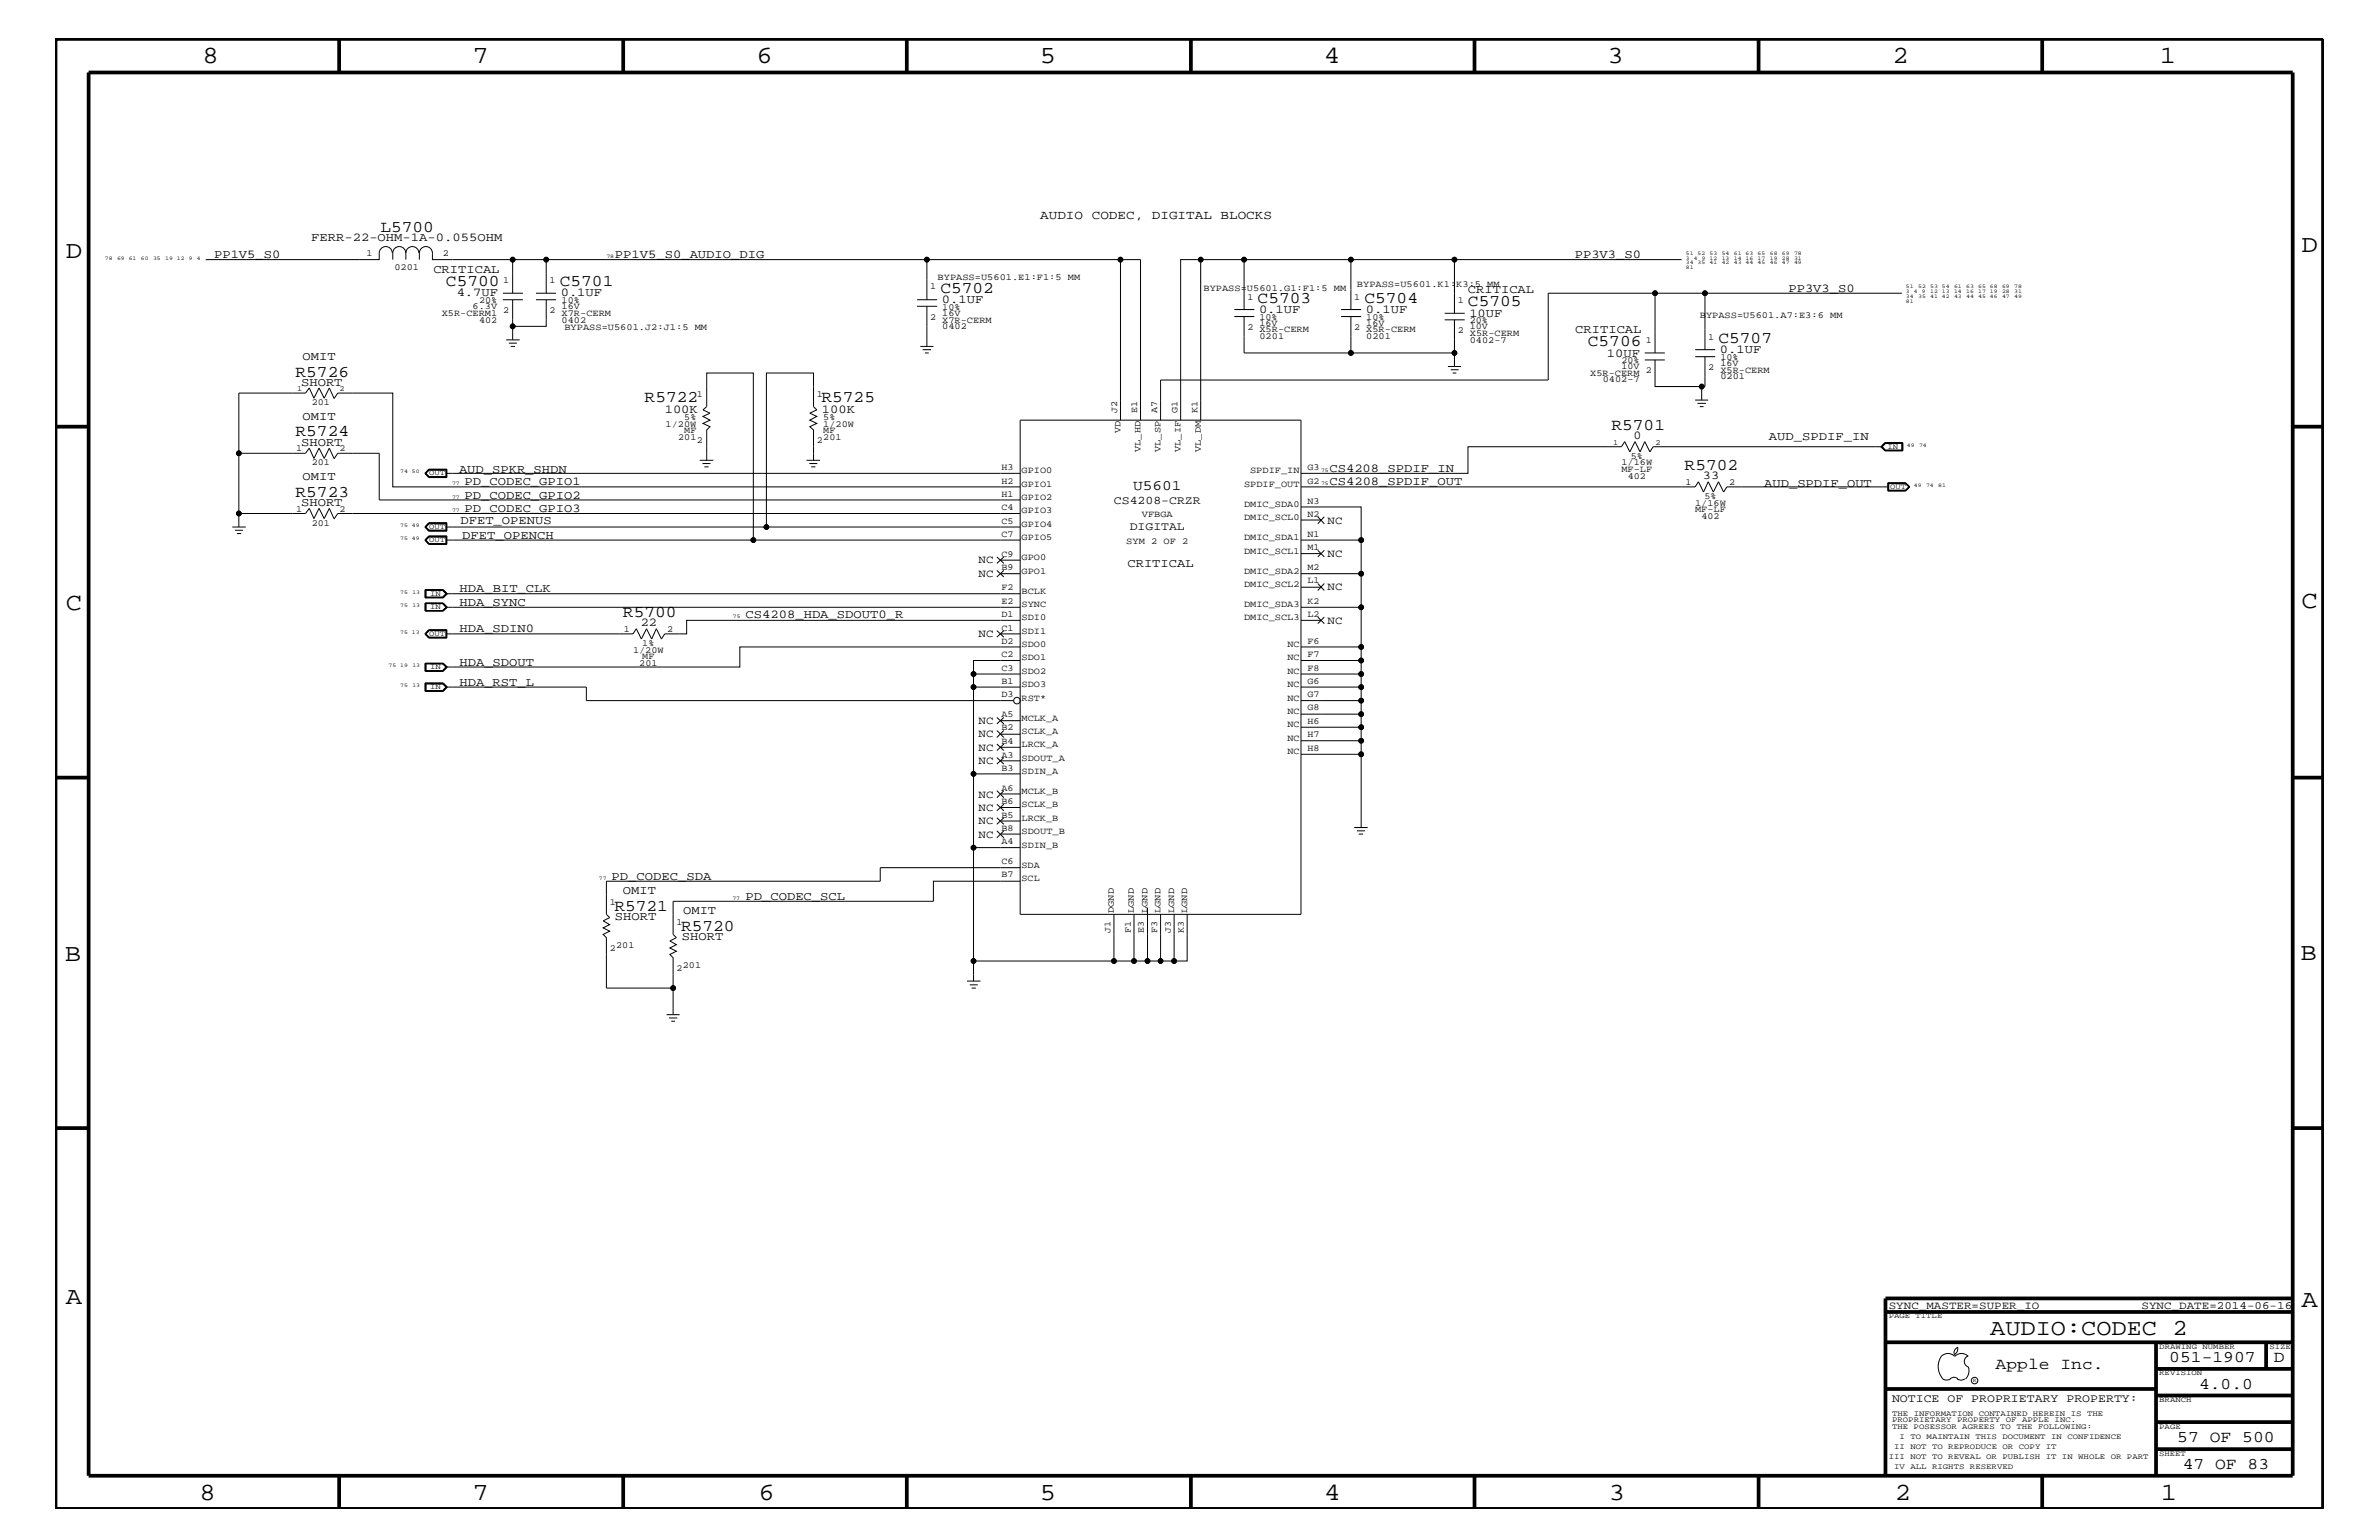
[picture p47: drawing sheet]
<svg xmlns="http://www.w3.org/2000/svg" width="432mm" height="279mm" viewBox="0 0 432 279" stroke-linecap="round" stroke-linejoin="round" font-family="sans-serif">
<defs><g id="words">
<g font-size="4.5">
<text x="36.7" y="11.5">8</text>
<text x="85.8" y="11.5">7</text>
<text x="137.3" y="11.5">6</text>
<text x="188.7" y="11.5">5</text>
<text x="240.3" y="11.5">4</text>
<text x="291.8" y="11.5">3</text>
<text x="343.5" y="11.5">2</text>
<text x="392" y="11.5">1</text>
<text x="11.9" y="46.8">D</text>
<text x="417.7" y="45.7">D</text>
<text x="11.9" y="110.6">C</text>
<text x="417.7" y="110.3">C</text>
<text x="11.8" y="174.3">B</text>
<text x="417.6" y="174.2">B</text>
<text x="11.9" y="236.7">A</text>
<text x="417.7" y="237.1">A</text>
<text x="36.2" y="272.1">8</text>
<text x="85.8" y="272.1">7</text>
<text x="137.7" y="272.1">6</text>
<text x="188.7" y="272.1">5</text>
<text x="240.4" y="272.1">4</text>
<text x="292" y="272.1">3</text>
<text x="343.9" y="272.1">2</text>
<text x="392.2" y="272.1">1</text>
</g>
<text font-size="4.1" x="361.2" y="242.3">AUDIO:CODEC 2</text>
<g font-size="3">
<text x="69" y="42.1">L5700</text>
<text x="80.9" y="51.9">C5700</text>
<text x="101.6" y="51.9">C5701</text>
<text x="170.7" y="53.2">C5702</text>
<text x="228.3" y="55">C5703</text>
<text x="247.6" y="55">C5704</text>
<text x="266.4" y="55.6">C5705</text>
<text x="288.2" y="62.9">C5706</text>
<text x="311.9" y="62.3">C5707</text>
<text x="53.6" y="68.4">R5726</text>
<text x="117" y="73">R5722</text>
<text x="149.1" y="73">R5725</text>
<text x="53.6" y="79.2">R5724</text>
<text x="292.5" y="78">R5701</text>
<text x="305.8" y="85.3">R5702</text>
<text x="53.6" y="90.1">R5723</text>
<text x="113.1" y="112">R5700</text>
<text x="111.5" y="165.2">R5721</text>
<text x="123.6" y="168.9">R5720</text>
<text x="362.2" y="248.4">Apple Inc.</text>
<text x="393.7" y="247.1">051-1907</text>
<text x="399.2" y="252">4.0.0</text>
<text x="412.7" y="247.1">D</text>
<text x="395.2" y="261.6">57 OF 500</text>
<text x="396.2" y="266.6">47 OF 83</text>
</g>
<text font-size="2.6" x="205.7" y="88.9">U5601</text>
<text font-size="2.3" x="188.8" y="39.8">AUDIO CODEC, DIGITAL BLOCKS</text>
<g font-size="2.2">
<text x="38.9" y="46.8">PP1V5_S0</text>
<text x="56.5" y="43.8">FERR-22-OHM-1A-0.055OHM</text>
<text x="111.6" y="46.8">PP1V5_S0_AUDIO_DIG</text>
<text x="285.8" y="46.8">PP3V3_S0</text>
<text x="78.7" y="49.6">CRITICAL</text>
<text x="82.9" y="53.8">4.7UF</text>
<text x="101.8" y="53.8">0.1UF</text>
<text x="266.4" y="53.2">CRITICAL</text>
<text x="324.6" y="52.9">PP3V3_S0</text>
<text x="170.9" y="55">0.1UF</text>
<text x="228.5" y="56.8">0.1UF</text>
<text x="247.9" y="56.8">0.1UF</text>
<text x="266.7" y="57.4">10UF</text>
<text x="54.9" y="65.3">OMIT</text>
<text x="285.9" y="60.4">CRITICAL</text>
<text x="291.7" y="64.7">10UF</text>
<text x="312.2" y="64">0.1UF</text>
<text x="54.7" y="70">SHORT</text>
<text x="54.9" y="76.2">OMIT</text>
<text x="120.6" y="74.9">100K</text>
<text x="149.2" y="74.9">100K</text>
<text x="54.7" y="80.9">SHORT</text>
<text x="296.5" y="79.7">0</text>
<text x="321.1" y="79.9">AUD_SPDIF_IN</text>
<text x="54.9" y="87.1">OMIT</text>
<text x="83.3" y="85.8">AUD_SPKR_SHDN</text>
<text x="84.3" y="88.1">PD_CODEC_GPIO1</text>
<text x="241.3" y="88.1">CS4208_SPDIF_OUT</text>
<text x="241.3" y="85.6">CS4208_SPDIF_IN</text>
<text x="309.1" y="87">33</text>
<text x="320.2" y="88.3">AUD_SPDIF_OUT</text>
<text x="54.7" y="91.8">SHORT</text>
<text x="83.6" y="95.1">DFET_OPENUS</text>
<text x="84.3" y="92.9">PD_CODEC_GPIO3</text>
<text x="84.3" y="90.5">PD_CODEC_GPIO2</text>
<text x="83.9" y="97.7">DFET_OPENCH</text>
<text x="83.4" y="107.5">HDA_BIT_CLK</text>
<text x="204.6" y="102.9">CRITICAL</text>
<text x="83.4" y="109.9">HDA_SYNC</text>
<text x="116.3" y="113.7">22</text>
<text x="135.3" y="112.1">CS4208_HDA_SDOUT0_R</text>
<text x="83.4" y="114.8">HDA_SDIN0</text>
<text x="83.4" y="124.4">HDA_RST_L</text>
<text x="83.4" y="120.8">HDA_SDOUT</text>
<text x="111" y="159.6">PD_CODEC_SDA</text>
<text x="111.6" y="167">SHORT</text>
<text x="113.1" y="162.2">OMIT</text>
<text x="124" y="165.9">OMIT</text>
<text x="135.3" y="163.3">PD_CODEC_SCL</text>
<text x="123.8" y="170.6">SHORT</text>
</g>
<g font-size="2.1">
<text x="202.2" y="91.4">CS4208-CRZR</text>
<text x="205.1" y="96.2">DIGITAL</text>
<text x="343.4" y="254.4">NOTICE OF PROPRIETARY PROPERTY:</text>
</g>
<g font-size="2">
<text x="241" y="95">NC</text>
<text x="241" y="101">NC</text>
<text x="177.6" y="102.2">NC</text>
<text x="177.6" y="104.7">NC</text>
<text x="241" y="107.1">NC</text>
<text x="241" y="113.1">NC</text>
<text x="177.6" y="115.6">NC</text>
<text x="177.6" y="131.3">NC</text>
<text x="177.6" y="133.8">NC</text>
<text x="177.6" y="136.2">NC</text>
<text x="177.6" y="138.6">NC</text>
<text x="177.6" y="144.7">NC</text>
<text x="177.6" y="147.1">NC</text>
<text x="177.6" y="149.5">NC</text>
<text x="177.6" y="152">NC</text>
<text x="342.8" y="237.4">SYNC_MASTER=SUPER_IO</text>
<text x="388.7" y="237.4">SYNC_DATE=2014-06-16</text>
</g>
<g font-size="1.7">
<text x="66.5" y="46.5">1</text>
<text x="80.3" y="46.5">2</text>
<text x="71.6" y="49.1">0201</text>
<text x="91.4" y="51.3">1</text>
<text x="99.7" y="51.3">1</text>
<text x="168.8" y="52.5">1</text>
<text x="170.2" y="50.7">BYPASS=U5601.E1:F1:5 MM</text>
<text x="218.4" y="52.9">BYPASS=U5601.G1:F1:5 MM</text>
<text x="246.3" y="52.1">BYPASS=U5601.K1:K3:5 MM</text>
<text x="80.2" y="57.3">X5R-CERM1</text>
<text x="85.8" y="56.1">6.3V</text>
<text x="87" y="55">20%</text>
<text x="87" y="58.5">402</text>
<text x="91.4" y="56.8">2</text>
<text x="99.7" y="56.8">2</text>
<text x="101.9" y="55">10%</text>
<text x="101.9" y="57.3">X7R-CERM</text>
<text x="101.9" y="58.5">0402</text>
<text x="101.9" y="56.1">16V</text>
<text x="102.4" y="59.9">BYPASS=U5601.J2:J1:5 MM</text>
<text x="168.8" y="58">2</text>
<text x="171" y="57.3">16V</text>
<text x="171" y="56.2">10%</text>
<text x="171" y="59.7">0402</text>
<text x="171" y="58.5">X7R-CERM</text>
<text x="226.4" y="59.8">2</text>
<text x="226.4" y="54.4">1</text>
<text x="228.6" y="59.1">16V</text>
<text x="228.6" y="58">10%</text>
<text x="245.8" y="59.8">2</text>
<text x="245.8" y="54.4">1</text>
<text x="248" y="59.1">16V</text>
<text x="248" y="58">10%</text>
<text x="264.6" y="55">1</text>
<text x="266.8" y="59.7">10V</text>
<text x="266.8" y="58.6">20%</text>
<text x="308.5" y="57.7">BYPASS=U5601.A7:E3:6 MM</text>
<text x="228.6" y="61.5">0201</text>
<text x="228.6" y="60.3">X5R-CERM</text>
<text x="248" y="61.5">0201</text>
<text x="248" y="60.3">X5R-CERM</text>
<text x="264.6" y="60.4">2</text>
<text x="266.8" y="62.2">0402-7</text>
<text x="266.8" y="60.9">X5R-CERM</text>
<text x="294.3" y="65.9">20%</text>
<text x="298.7" y="62.3">1</text>
<text x="310" y="61.7">1</text>
<text x="312.3" y="65.3">10%</text>
<text x="126.5" y="72">1</text>
<text x="148.3" y="72">1</text>
<text x="288.6" y="68.2">X5R-CERM</text>
<text x="290.9" y="69.4">0402-7</text>
<text x="294.3" y="67">10V</text>
<text x="298.7" y="67.7">2</text>
<text x="310" y="67.1">2</text>
<text x="312.3" y="66.4">16V</text>
<text x="312.3" y="67.6">X5R-CERM</text>
<text x="312.3" y="68.8">0201</text>
<text x="56.6" y="73.5">201</text>
<text x="120.8" y="77.4">1/20W</text>
<text x="124.2" y="76.2">5%</text>
<text x="149.4" y="77.4">1/20W</text>
<text x="149.4" y="76.2">5%</text>
<text x="202.8" y="75" transform="rotate(-90 202.8 75)">J2</text>
<text x="206.4" y="75" transform="rotate(-90 206.4 75)">E1</text>
<text x="210.1" y="75" transform="rotate(-90 210.1 75)">A7</text>
<text x="213.7" y="75" transform="rotate(-90 213.7 75)">G1</text>
<text x="217.3" y="75" transform="rotate(-90 217.3 75)">K1</text>
<text x="53.8" y="81.9">1</text>
<text x="61.6" y="81.9">2</text>
<text x="123.1" y="79.9">201</text>
<text x="124.2" y="78.6">MF</text>
<text x="126.5" y="80.5">2</text>
<text x="148.3" y="80.5">2</text>
<text x="149.4" y="79.9">201</text>
<text x="149.4" y="78.6">MF</text>
<text x="203.4" y="78.6" transform="rotate(-90 203.4 78.6)">VD</text>
<text x="207" y="82" transform="rotate(-90 207 82)">VL_HD</text>
<text x="210.7" y="82" transform="rotate(-90 210.7 82)">VL_SP</text>
<text x="214.3" y="82" transform="rotate(-90 214.3 82)">VL_IF</text>
<text x="217.9" y="82" transform="rotate(-90 217.9 82)">VL_DM</text>
<text x="296" y="83.3">5%</text>
<text x="56.6" y="84.4">201</text>
<text x="181.8" y="85.3">H3</text>
<text x="181.8" y="87.7">H2</text>
<text x="185.4" y="85.9">GPIO0</text>
<text x="185.4" y="88.3">GPIO1</text>
<text x="225.8" y="88.3">SPDIF_OUT</text>
<text x="226.9" y="85.9">SPDIF_IN</text>
<text x="237.3" y="87.7">G2</text>
<text x="237.3" y="85.3">G3</text>
<text x="294.3" y="85.6">MF-LF</text>
<text x="294.3" y="84.4">1/16W</text>
<text x="295.4" y="86.9">402</text>
<text x="305.9" y="88">1</text>
<text x="313.9" y="88">2</text>
<text x="53.8" y="92.8">1</text>
<text x="56.6" y="95.4">201</text>
<text x="61.6" y="92.8">2</text>
<text x="181.8" y="95">C5</text>
<text x="181.8" y="92.6">C4</text>
<text x="181.8" y="90.1">H1</text>
<text x="185.4" y="95.6">GPIO4</text>
<text x="185.4" y="93.2">GPIO3</text>
<text x="185.4" y="90.7">GPIO2</text>
<text x="207.3" y="93.8">VFBGA</text>
<text x="225.8" y="94.3">DMIC_SCL0</text>
<text x="225.8" y="92">DMIC_SDA0</text>
<text x="237.3" y="93.8">N2</text>
<text x="237.3" y="91.4">N3</text>
<text x="307.7" y="92.9">MF-LF</text>
<text x="307.7" y="91.7">1/16W</text>
<text x="308.8" y="94.2">402</text>
<text x="309.4" y="90.5">5%</text>
<text x="181.8" y="97.4">C7</text>
<text x="181.8" y="101">C9</text>
<text x="185.4" y="98">GPIO5</text>
<text x="185.4" y="101.6">GPO0</text>
<text x="204.4" y="98.7">SYM 2 OF 2</text>
<text x="225.8" y="100.4">DMIC_SCL1</text>
<text x="225.8" y="98">DMIC_SDA1</text>
<text x="237.3" y="99.9">M1</text>
<text x="237.3" y="97.4">N1</text>
<text x="181.8" y="107.1">F2</text>
<text x="181.8" y="103.5">B9</text>
<text x="185.4" y="107.7">BCLK</text>
<text x="185.4" y="104.1">GPO1</text>
<text x="225.8" y="106.5">DMIC_SCL2</text>
<text x="225.8" y="104.1">DMIC_SDA2</text>
<text x="237.3" y="105.9">L1</text>
<text x="237.3" y="103.5">M2</text>
<text x="181.8" y="109.5">E2</text>
<text x="181.8" y="112">D1</text>
<text x="185.4" y="110.2">SYNC</text>
<text x="185.4" y="112.6">SDI0</text>
<text x="225.8" y="112.6">DMIC_SCL3</text>
<text x="225.8" y="110.2">DMIC_SDA3</text>
<text x="237.3" y="112">L2</text>
<text x="237.3" y="109.5">K2</text>
<text x="113.2" y="114.7">1</text>
<text x="114.9" y="118.4">1/20W</text>
<text x="116.6" y="119.6">MF</text>
<text x="116.6" y="117.2">1%</text>
<text x="121.1" y="114.7">2</text>
<text x="181.8" y="119.2">C2</text>
<text x="181.8" y="116.8">D2</text>
<text x="181.8" y="114.4">C1</text>
<text x="185.4" y="119.8">SDO1</text>
<text x="185.4" y="117.4">SDO0</text>
<text x="185.4" y="115">SDI1</text>
<text x="233.7" y="119.8">NC</text>
<text x="233.7" y="117.4">NC</text>
<text x="237.3" y="119.2">F7</text>
<text x="237.3" y="116.8">F6</text>
<text x="116" y="120.8">201</text>
<text x="181.8" y="124.1">B1</text>
<text x="181.8" y="121.7">C3</text>
<text x="185.4" y="124.7">SDO3</text>
<text x="185.4" y="122.3">SDO2</text>
<text x="233.7" y="124.7">NC</text>
<text x="233.7" y="122.3">NC</text>
<text x="237.3" y="124.1">G6</text>
<text x="237.3" y="121.7">F8</text>
<text x="181.8" y="126.5">D3</text>
<text x="181.8" y="130.2">A5</text>
<text x="185.4" y="127.1">RST*</text>
<text x="185.4" y="130.8">MCLK_A</text>
<text x="233.7" y="131.9">NC</text>
<text x="233.7" y="129.6">NC</text>
<text x="233.7" y="127.1">NC</text>
<text x="237.3" y="131.3">H6</text>
<text x="237.3" y="128.9">G8</text>
<text x="237.3" y="126.5">G7</text>
<text x="181.8" y="132.5">B2</text>
<text x="181.8" y="135">B4</text>
<text x="181.8" y="137.4">A3</text>
<text x="185.4" y="133.2">SCLK_A</text>
<text x="185.4" y="135.6">LRCK_A</text>
<text x="233.7" y="136.8">NC</text>
<text x="233.7" y="134.4">NC</text>
<text x="237.3" y="136.2">H8</text>
<text x="237.3" y="133.8">H7</text>
<text x="181.8" y="143.5">A6</text>
<text x="181.8" y="139.8">B3</text>
<text x="185.4" y="138">SDOUT_A</text>
<text x="185.4" y="140.4">SDIN_A</text>
<text x="181.8" y="148.4">B5</text>
<text x="181.8" y="145.9">B6</text>
<text x="185.4" y="149">LRCK_B</text>
<text x="185.4" y="146.5">SCLK_B</text>
<text x="185.4" y="144">MCLK_B</text>
<text x="181.8" y="153.2">A4</text>
<text x="181.8" y="150.7">B8</text>
<text x="185.4" y="153.8">SDIN_B</text>
<text x="185.4" y="151.3">SDOUT_B</text>
<text x="181.8" y="159.2">B7</text>
<text x="181.8" y="156.8">C6</text>
<text x="185.4" y="159.9">SCL</text>
<text x="185.4" y="157.4">SDA</text>
<text x="110.7" y="164.1">1</text>
<text x="122.8" y="167.8">1</text>
<text x="202.2" y="165.6" transform="rotate(-90 202.2 165.6)">DGND</text>
<text x="205.8" y="165.6" transform="rotate(-90 205.8 165.6)">LGND</text>
<text x="208.3" y="165.6" transform="rotate(-90 208.3 165.6)">LGND</text>
<text x="210.7" y="165.6" transform="rotate(-90 210.7 165.6)">LGND</text>
<text x="213.1" y="165.6" transform="rotate(-90 213.1 165.6)">LGND</text>
<text x="215.5" y="165.6" transform="rotate(-90 215.5 165.6)">LGND</text>
<text x="110.7" y="172.6">2</text>
<text x="111.8" y="172">201</text>
<text x="201.6" y="169.3" transform="rotate(-90 201.6 169.3)">J1</text>
<text x="205.2" y="169.3" transform="rotate(-90 205.2 169.3)">F1</text>
<text x="207.6" y="169.3" transform="rotate(-90 207.6 169.3)">E3</text>
<text x="210.1" y="169.3" transform="rotate(-90 210.1 169.3)">F3</text>
<text x="212.5" y="169.3" transform="rotate(-90 212.5 169.3)">J3</text>
<text x="214.9" y="169.3" transform="rotate(-90 214.9 169.3)">K3</text>
<text x="122.8" y="176.2">2</text>
<text x="124" y="175.6">201</text>
</g>
<g font-size="1.4">
<text x="53.9" y="71">1</text>
<text x="61.6" y="71">2</text>
<text x="292.8" y="80.7">1</text>
<text x="300.5" y="80.7">2</text>
<text x="342.6" y="81.4">IN</text>
<text x="77.9" y="86.2">OUT</text>
<text x="343.1" y="88.7">OUT</text>
<text x="77.9" y="96">OUT</text>
<text x="77.9" y="98.4">OUT</text>
<text x="78.1" y="108.1">IN</text>
<text x="78.1" y="110.5">IN</text>
<text x="77.9" y="115.3">OUT</text>
<text x="78.1" y="125.1">IN</text>
<text x="78.1" y="121.4">IN</text>
<text x="342.8" y="239.2">PAGE TITLE</text>
<text x="391.9" y="244.7">DRAWING NUMBER</text>
<text x="411.9" y="244.7">SIZE</text>
<text x="391.9" y="249.5">REVISION</text>
<text x="343.4" y="256.8">THE INFORMATION CONTAINED HEREIN IS THE</text>
<text x="391.9" y="254.4">BRANCH</text>
<text x="343.4" y="258">PROPRIETARY PROPERTY OF APPLE INC.</text>
<text x="343.4" y="259.3">THE POSESSOR AGREES TO THE FOLLOWING:</text>
<text x="343.8" y="262.9">II NOT TO REPRODUCE OR COPY IT</text>
<text x="344.8" y="261.1">I TO MAINTAIN THIS DOCUMENT IN CONFIDENCE</text>
<text x="391.9" y="259.3">PAGE</text>
<text x="342.8" y="264.7">III NOT TO REVEAL OR PUBLISH IT IN WHOLE OR PART</text>
<text x="343.8" y="266.6">IV ALL RIGHTS RESERVED</text>
<text x="391.9" y="264.1">SHEET</text>
</g>
<g font-size="1">
<text x="19.1" y="47.1">78</text>
<text x="21.3" y="47.1">69 61</text>
<text x="25.6" y="47.1">60</text>
<text x="27.8" y="47.1">35</text>
<text x="30" y="47.1">19 12</text>
<text x="34.3" y="47.1">9</text>
<text x="35.7" y="47.1">4</text>
<text x="110.1" y="46.8">78</text>
<text x="306" y="47.1">3</text>
<text x="306" y="47.9">34 35</text>
<text x="306" y="46.3">51 52</text>
<text x="307.4" y="47.1">4</text>
<text x="308.9" y="47.1">9</text>
<text x="310.3" y="47.1">12</text>
<text x="310.3" y="47.9">41</text>
<text x="310.3" y="46.3">53</text>
<text x="312.5" y="47.1">13</text>
<text x="312.5" y="47.9">42</text>
<text x="312.5" y="46.3">54</text>
<text x="314.7" y="47.1">14 16</text>
<text x="314.7" y="47.9">43 44</text>
<text x="314.7" y="46.3">61 63</text>
<text x="319" y="47.1">17</text>
<text x="319" y="47.9">45</text>
<text x="319" y="46.3">65</text>
<text x="321.2" y="47.1">19</text>
<text x="321.2" y="47.9">46</text>
<text x="321.2" y="46.3">68</text>
<text x="323.4" y="47.1">28</text>
<text x="323.4" y="47.9">47</text>
<text x="323.4" y="46.3">69</text>
<text x="325.6" y="47.1">31</text>
<text x="325.6" y="47.9">49</text>
<text x="325.6" y="46.3">78</text>
<text x="306" y="48.9">81</text>
<text x="345.9" y="53.2">3</text>
<text x="345.9" y="52.3">51</text>
<text x="347.4" y="53.2">4</text>
<text x="348.1" y="52.3">52</text>
<text x="348.8" y="53.2">9</text>
<text x="350.4" y="53.2">12 13</text>
<text x="350.4" y="52.3">53 54</text>
<text x="354.7" y="53.2">14</text>
<text x="354.7" y="52.3">61</text>
<text x="356.9" y="53.2">16</text>
<text x="356.9" y="52.3">63</text>
<text x="359.1" y="53.2">17 19</text>
<text x="359.1" y="52.3">65 68</text>
<text x="363.4" y="53.2">28</text>
<text x="363.4" y="52.3">69</text>
<text x="365.6" y="53.2">31</text>
<text x="365.6" y="52.3">78</text>
<text x="345.9" y="54">34</text>
<text x="345.9" y="54.9">81</text>
<text x="348.1" y="54">35</text>
<text x="350.4" y="54">41 42</text>
<text x="354.7" y="54">43</text>
<text x="356.9" y="54">44</text>
<text x="359.1" y="54">45 46</text>
<text x="363.4" y="54">47</text>
<text x="365.6" y="54">49</text>
<text x="346.1" y="81.1">49</text>
<text x="348.3" y="81.1">74</text>
<text x="72.6" y="85.9">74 50</text>
<text x="82" y="88.1">77</text>
<text x="239.8" y="88.1">75</text>
<text x="239.8" y="85.6">75</text>
<text x="347.4" y="88.3">49</text>
<text x="349.6" y="88.3">74</text>
<text x="351.8" y="88.3">81</text>
<text x="72.6" y="95.6">75 49</text>
<text x="82" y="92.9">77</text>
<text x="82" y="90.5">77</text>
<text x="72.6" y="98">75 49</text>
<text x="72.6" y="107.7">75</text>
<text x="74.8" y="107.7">13</text>
<text x="72.6" y="110.2">75</text>
<text x="74.8" y="110.2">13</text>
<text x="133" y="112.1">75</text>
<text x="72.6" y="115">75 13</text>
<text x="70.5" y="121">75 19</text>
<text x="72.6" y="124.7">75</text>
<text x="74.8" y="124.7">13</text>
<text x="74.8" y="121">13</text>
<text x="108.7" y="159.6">77</text>
<text x="132.9" y="163.3">77</text>
<text x="358.1" y="250.7">R</text>
</g>
</g></defs>
<g fill="none" stroke="#000" stroke-width=".18">
<path d="M71.2 45.9a1.19 1.19 0 0 0-1.2-1.2 1.19 1.19 0 0 0-1.2 1.2v1.2h-31.5M73.7 45.9a1.19 1.19 0 0 1 1.1-1.2 1.19 1.19 0 0 1 1.2 1.2M73.7 45.9a1.19 1.19 0 0 0-1.2-1.2 1.19 1.19 0 0 0-1.2 1.2v1.2M73.7 45.9v1.2M76.1 47.1v-1.2a1.19 1.19 0 0 1 1.2-1.2 1.19 1.19 0 0 1 1.2 1.2v1.2h14.5M91.3 54.4h3.6M91.3 53.2h3.6M93 53.2v-6.1h6.1v6.1M93 54.4v7.3M97.3 54.4h3.6M97.3 53.2h3.6M99.1 54.4v4.8h-6.1"/>
<path d="M99.1 47.1h69.1v7.3M166.5 55.6h3.6M166.5 54.4h3.6M168.2 47.1h38.8v29.1M168.2 55.6v7.3M203.4 47.1v29.1M217.9 47.1h-3.6v29.1M224 57.4h3.7M224 56.2h3.7M225.8 47.1h-7.9v29.1M225.8 57.4v6.6h19.4M243.4 57.4h3.7"/>
<path d="M243.4 56.2h3.7M245.2 57.4v6.6h18.8M245.2 47.1h-19.4v9.1M262.2 58h3.7M262.2 56.8h3.7M264 47.1h-18.8v9.1M264 58v8.5M300.4 53.2h-19.4v15.7h-70.3v7.3M305.2 47.1h-41.2v9.7M309.5 53.2h-9.1v10.8M345.2 53.2h-35.7v10.2M60.6 72.3l.7-1h10v17h113.9"/>
<path d="M60.6 72.2l-.8-1.8-1 1.8-.9-1.8-.9 1.8-.9-1.8-.6 .9h-12.2v10.9M91.9 61.7h2.4M92.4 62.3h1.4M92.7 62.9h.8M167 62.9h2.4M167.5 63.4h1.5M167.9 64h.7M185.2 76.2h50.9v89.7h-50.9zM262.8 66.5h2.4M263.3 67.1h1.5M263.7 67.7h.6M298.5 64h3.7"/>
<path d="M298.5 65.3h3.7M300.4 65.3v4.8h8.5v2.5M307.7 63.4h3.6M307.7 72.6h2.3M307.7 64.7h3.6M308.1 73.2h1.5M308.5 73.8h.7M309.5 64.7v5.4h-.6M42.2 95.6h2.4M42.7 96.2h1.4M43 96.8h.8M43.3 93.2v2.4"/>
<path d="M60.6 83.2l-.8-1.9-1 1.9-.9-1.9-.9 1.9-.9-1.9-.6 .9h-12.2v11h12.2l.6-1 .9 1.9 .9-1.9 .9 1.9 1-1.9 .8 1.9M60.6 83.3l.7-1.1h7.5v8.5h116.4M77.1 98l.8-.7h3.1v1.4M77.1 98l.8 .7M77.1 85.9l.8 .7M77.3 85.9l.6-.6h3v1.2h-3zM77.8 97.2h3.3v1.5h-3.3l-.7-.7zM77.8 85.1h3.3v1.5h-3.3l-.7-.7zM77.8 94.9h3.3v1.5h-3.3l-.7-.8zM77.9 97.4l-.6 .6 .6 .7M77.9 96.2l-.6-.6 .6-.6h3v1.2M77.9 85.2h3.1v1.4h-3.1"/>
<path d="M77.9 97.4l-.7 .6 .7 .7M77.9 98.7h3.1M77.9 97.4h3.1M77.9 85.2l-.8 .7M77.9 85.2l-.7 .7 .7 .7M77.9 96.2h3.1M77.9 94.9l-.8 .7M80.9 97.4v1.3M80.9 98h55.8M80.9 85.9h104.3M80.9 95.6h58.2M81 94.9v1.4h-3.1l-.8-.7"/>
<path d="M81 94.9h-3.1l-.7 .7 .7 .6M127 83.5h2.5M127.5 84.1h1.4M127.8 84.7h.8M128.3 83.5v-5.5l.6-.6-1.3-.6 1.3-.6-1.3-.6 1.3-.6-1.3-.6 .7-.6v-6.1h8.4v30.3h48.5M146.4 83.5h2.4M146.9 84.1h1.4M147.2 84.7h.8M147.7 83.5v-5.5l-.7-.6 1.3-.6-1.3-.6 1.3-.6-1.3-.6 1.3-.6-.6-.6v-6.1h-8.6v27.9h46.1M185.2 93.2h-123.9l-.7 1M236.1 92h11v6h-11M236.1 88.3h71.6l.6-.9 .9 1.9 .8-1.9 1 1.9 .9-1.9 .9 1.9 .6-1h29.4"/>
<path d="M236.1 94.3h3.7M239.2 93.8l1.2 1.2M239.2 99.9l1.2 1.1M240.4 93.8l-1.2 1.2M240.4 99.9l-1.2 1.1M247.1 98v6.1M341.4 81.1l.7-.8h3.3v1.5h-3.3zM341.6 81.1h-41.5l-.6 .9-1-1.9-.8 1.9-.9-1.9-1 1.9-.9-1.9-.6 1h-27.9v4.8h-30.3M342.1 80.4l-.6 .7 .6 .6M342.1 81.7h3.3M342.1 80.4h3.3M342.2 80.5h3v1.1h-3l-.6-.5z"/>
<path d="M342.6 87.6h3.3l.7 .7-.7 .8h-3.3zM342.8 87.7h3.1l.6 .6-.6 .6h-3.1zM345.3 80.4v1.3M345.9 87.7h-3.2v1.3h3.2M345.9 87.7l.7 .6M345.9 87.7l.6 .6-.6 .7M346.6 88.3l-.7 .7M77.1 107h3.3l.8 .7-.8 .8h-3.3zM77.1 115l.8 .7M77.2 107h3.2l.7 .7-.7 .7h-3.2zM77.2 109.4v1.5M77.3 115l.6-.6h3v1.2h-3z"/>
<path d="M77.3 107v1.4M77.3 107.1h3l.6 .6M77.8 114.2h3.3v1.6h-3.3l-.7-.8zM77.9 114.3h3.1v1.4h-3.1M77.9 114.3l-.8 .7M77.9 114.3l-.7 .7 .7 .7M80.3 109.5h-3v1.3h3M80.3 107l.7 .7-.7 .7M80.3 109.5l.7 .7-.7 .6M80.3 109.5l.6 .7M80.4 109.4h-3.3v1.5h3.3M80.4 109.4l.8 .8-.8 .7"/>
<path d="M80.4 109.4l.7 .8-.7 .7M80.9 110.2h104.3M80.9 107.7h104.3M80.9 107.7l-.6 .6h-3M80.9 110.2l-.6 .6M180.9 101l1.3 1.2M180.9 103.5l1.3 1.2M180.9 114.4l1.3 1.2M181.6 104.1h3.6M181.6 101.6h3.6M181.6 115h3.6M182.2 101l-1.3 1.2"/>
<path d="M182.2 103.5l-1.3 1.2M182.2 114.4l-1.3 1.2M185.2 119.8h-8.5v2.5M185.2 112.6h-60.6v2.4h-3.9l-.6 .9-1-1.8-.8 1.8-1-1.8-.9 1.8-.9-1.8-.6 .9h-34M185.2 117.4h-50.9v3.6h-53.4M236.1 119.8h11v2.5M236.1 117.4h11v2.4M236.1 104.1h11v6.1h-11M236.1 112.6h3.7M236.1 106.5h3.7M236.1 100.4h3.7M239.2 105.9l1.2 1.2"/>
<path d="M239.2 112l1.2 1.1M240.4 105.9l-1.2 1.2M240.4 112l-1.2 1.1M247.1 110.2v7.2M77.1 123.9h3.3l.8 .8-.8 .7h-3.3zM77.2 120.3v1.5M77.2 125.4v-1.4h3.2l.7 .7-.7 .7M80.3 120.4h-3v1.3h3M80.3 124.1h-3v1.2h3M80.3 124.1l.7 .6-.7 .6M80.3 124.1l.6 .6M80.3 120.4l.7 .6-.7 .7"/>
<path d="M80.3 120.4l.6 .6M80.4 120.3h-3.3v1.5h3.3M80.4 120.3l.8 .7-.8 .8M80.4 120.3l.7 .7-.7 .8M80.9 124.7h25.5v2.4h77.6M80.9 124.7l-.6 .6M80.9 121l-.6 .7M180.9 130.2l1.3 1.1M180.9 132.5l1.3 1.3M180.9 135l1.3 1.2M180.9 137.4l1.3 1.2M181.6 133.2h3.6"/>
<path d="M181.6 130.8h3.6M181.6 135.6h3.6M181.6 138h3.6M182.2 130.2l-1.3 1.1M182.2 132.5l-1.3 1.3M182.2 135l-1.3 1.2M182.2 137.4l-1.3 1.2M185.2 124.7h-8.5v15.7M185.2 122.3h-8.5v2.4M236.1 136.8h11v13.3M236.1 134.4h11v2.4M236.1 131.9h11v2.5"/>
<path d="M236.1 129.6h11v2.3M236.1 127.1h11v2.5M236.1 124.7h11v2.4M236.1 122.3h11v2.4M180.9 143.5l1.3 1.2M180.9 145.9l1.3 1.2M180.9 148.4l1.3 1.1M180.9 150.7l1.3 1.3M181.6 151.3h3.6M181.6 149h3.6M181.6 146.5h3.6M181.6 144h3.6"/>
<path d="M182.2 143.5l-1.3 1.2M182.2 145.9l-1.3 1.2M182.2 148.4l-1.3 1.1M182.2 150.7l-1.3 1.3M185.2 157.4h-25.4v2.5h-49.7v6l.6 .6-1.2 .6 1.2 .7-1.2 .5 1.2 .6-1.2 .6 .6 .6v9.2h12.1M185.2 159.9h-15.8v3.6h-47.2v6l.6 .6-1.2 .6 1.2 .7-1.2 .6 1.2 .6-1.2 .6 .6 .6v10.3M185.2 153.8h-8.5v24.2M185.2 140.4h-8.5v13.4M245.8 150.1h2.4M246.3 150.7h1.4M246.6 151.3h.8M175.5 178h2.5"/>
<path d="M176 178.7h1.5M176.4 179.3h.7M202.2 165.9v8.5h-25.5M202.2 174.4h3.6M205.8 165.9v8.5M208.3 164.7v9.7h-2.5M210.7 165.9v8.5h-2.4M210.7 174.4h2.4M213.1 165.9v8.5h2.4v-8.5M121 184.1h2.4M121.4 184.7h1.5M121.8 185.3h.7"/>
<path d="M352.3 246.1a1.72 1.72 0 0 1 2.5 0 1.69 1.69 0 0 1 2.4 0M352.4 246a3.2 3.2 0 0 0 .4 4.3l.8 .1 .4-.2M354 250.2l.7-.3 .7 .3M355.2 250.2l.7 .2 .7-.2M355.3 244.4v.3a1.18 1.18 0 0 1-.6 1.1M355.4 244.4a.99 .99 0 0 0-.6 1.4M357.2 246a1.04 1.04 0 0 0-.7 1 1.04 1.04 0 0 0 .7 1M357.3 248l.1 .7a2.11 2.11 0 0 1-.6 1.5"/>
<circle cx="93" cy="47.1" r=".42"/>
<circle cx="93" cy="59.2" r=".42"/>
<circle cx="99.1" cy="47.1" r=".42"/>
<circle cx="168.2" cy="47.1" r=".42"/>
<circle cx="203.4" cy="47.1" r=".42"/>
<circle cx="217.9" cy="47.1" r=".42"/>
<circle cx="225.8" cy="47.1" r=".42"/>
<circle cx="245.2" cy="47.1" r=".42"/>
<circle cx="264" cy="47.1" r=".42"/>
<circle cx="300.4" cy="53.2" r=".42"/>
<circle cx="309.5" cy="53.2" r=".42"/>
<circle cx="245.2" cy="64" r=".42"/>
<circle cx="264" cy="64" r=".42"/>
<circle cx="308.9" cy="70.1" r=".42"/>
<circle cx="43.3" cy="93.2" r=".42"/>
<circle cx="43.3" cy="82.2" r=".42"/>
<circle cx="136.7" cy="98" r=".42"/>
<circle cx="139.1" cy="95.6" r=".42"/>
<circle cx="247.1" cy="98" r=".42"/>
<circle cx="247.1" cy="119.8" r=".42"/>
<circle cx="247.1" cy="110.2" r=".42"/>
<circle cx="247.1" cy="117.4" r=".42"/>
<circle cx="247.1" cy="104.1" r=".42"/>
<circle cx="176.7" cy="124.7" r=".42"/>
<circle cx="176.7" cy="122.3" r=".42"/>
<circle cx="184.6" cy="127.1" r=".59"/>
<circle cx="247.1" cy="127.1" r=".42"/>
<circle cx="247.1" cy="129.6" r=".42"/>
<circle cx="247.1" cy="136.8" r=".42"/>
<circle cx="247.1" cy="131.9" r=".42"/>
<circle cx="247.1" cy="124.7" r=".42"/>
<circle cx="247.1" cy="122.3" r=".42"/>
<circle cx="247.1" cy="134.4" r=".42"/>
<circle cx="176.7" cy="153.8" r=".42"/>
<circle cx="176.7" cy="140.4" r=".42"/>
<circle cx="122.2" cy="179.3" r=".42"/>
<circle cx="176.7" cy="174.4" r=".42"/>
<circle cx="202.2" cy="174.4" r=".42"/>
<circle cx="205.8" cy="174.4" r=".42"/>
<circle cx="208.3" cy="174.4" r=".42"/>
<circle cx="210.7" cy="174.4" r=".42"/>
<circle cx="213.1" cy="174.4" r=".42"/>
<circle cx="358.4" cy="250.5" r=".59"/>
</g>
<g fill="none" stroke="#000" stroke-width=".68" stroke-linecap="butt">
<path d="M10.1 7.1h411.5v266.7h-411.5zM16.1 13.2h400v254.5h-400zM61.6 7.1v6.1M113.1 7.1v6.1M164.6 7.1v6.1M216.2 7.1v6.1M267.6 7.1v6.1M319.2 7.1v6.1M370.7 7.1v6.1M10.1 77.4h6M416.1 77.4h5.5M10.1 141.1h6"/>
<path d="M416.1 141.1h5.5M10.1 204.7h6M416.1 204.7h5.5M342.2 238h73.9M416.1 235.6h-73.9v32.1M342.2 243.5h73.9M342.2 252h49.1M391.3 248.4h24.8M391.3 243.5v24.2M391.3 258h24.8M391.3 253.2h24.8M411.3 243.5v4.9"/>
<path d="M61.6 267.7v6.1M113.1 267.7v6.1M164.6 267.7v6.1M216.2 268v5.8M267.6 267.7v6.1M319.2 267.7v6.1M370.7 267.7v6.1M391.3 262.9h24.8"/>
</g>
<g fill="#000">
<circle cx="93" cy="47.1" r=".42"/>
<circle cx="93" cy="59.2" r=".42"/>
<circle cx="99.1" cy="47.1" r=".42"/>
<circle cx="168.2" cy="47.1" r=".42"/>
<circle cx="203.4" cy="47.1" r=".42"/>
<circle cx="217.9" cy="47.1" r=".42"/>
<circle cx="225.8" cy="47.1" r=".42"/>
<circle cx="245.2" cy="47.1" r=".42"/>
<circle cx="264" cy="47.1" r=".42"/>
<circle cx="300.4" cy="53.2" r=".42"/>
<circle cx="309.5" cy="53.2" r=".42"/>
<circle cx="245.2" cy="64" r=".42"/>
<circle cx="264" cy="64" r=".42"/>
<circle cx="308.9" cy="70.1" r=".42"/>
<circle cx="43.3" cy="93.2" r=".42"/>
<circle cx="43.3" cy="82.2" r=".42"/>
<circle cx="136.7" cy="98" r=".42"/>
<circle cx="139.1" cy="95.6" r=".42"/>
<circle cx="247.1" cy="98" r=".42"/>
<circle cx="247.1" cy="119.8" r=".42"/>
<circle cx="247.1" cy="110.2" r=".42"/>
<circle cx="247.1" cy="117.4" r=".42"/>
<circle cx="247.1" cy="104.1" r=".42"/>
<circle cx="176.7" cy="124.7" r=".42"/>
<circle cx="176.7" cy="122.3" r=".42"/>
<circle cx="247.1" cy="127.1" r=".42"/>
<circle cx="247.1" cy="129.6" r=".42"/>
<circle cx="247.1" cy="136.8" r=".42"/>
<circle cx="247.1" cy="131.9" r=".42"/>
<circle cx="247.1" cy="124.7" r=".42"/>
<circle cx="247.1" cy="122.3" r=".42"/>
<circle cx="247.1" cy="134.4" r=".42"/>
<circle cx="176.7" cy="153.8" r=".42"/>
<circle cx="176.7" cy="140.4" r=".42"/>
<circle cx="122.2" cy="179.3" r=".42"/>
<circle cx="176.7" cy="174.4" r=".42"/>
<circle cx="202.2" cy="174.4" r=".42"/>
<circle cx="205.8" cy="174.4" r=".42"/>
<circle cx="208.3" cy="174.4" r=".42"/>
<circle cx="210.7" cy="174.4" r=".42"/>
<circle cx="213.1" cy="174.4" r=".42"/>
</g>
<use href="#words"/>
</svg>
